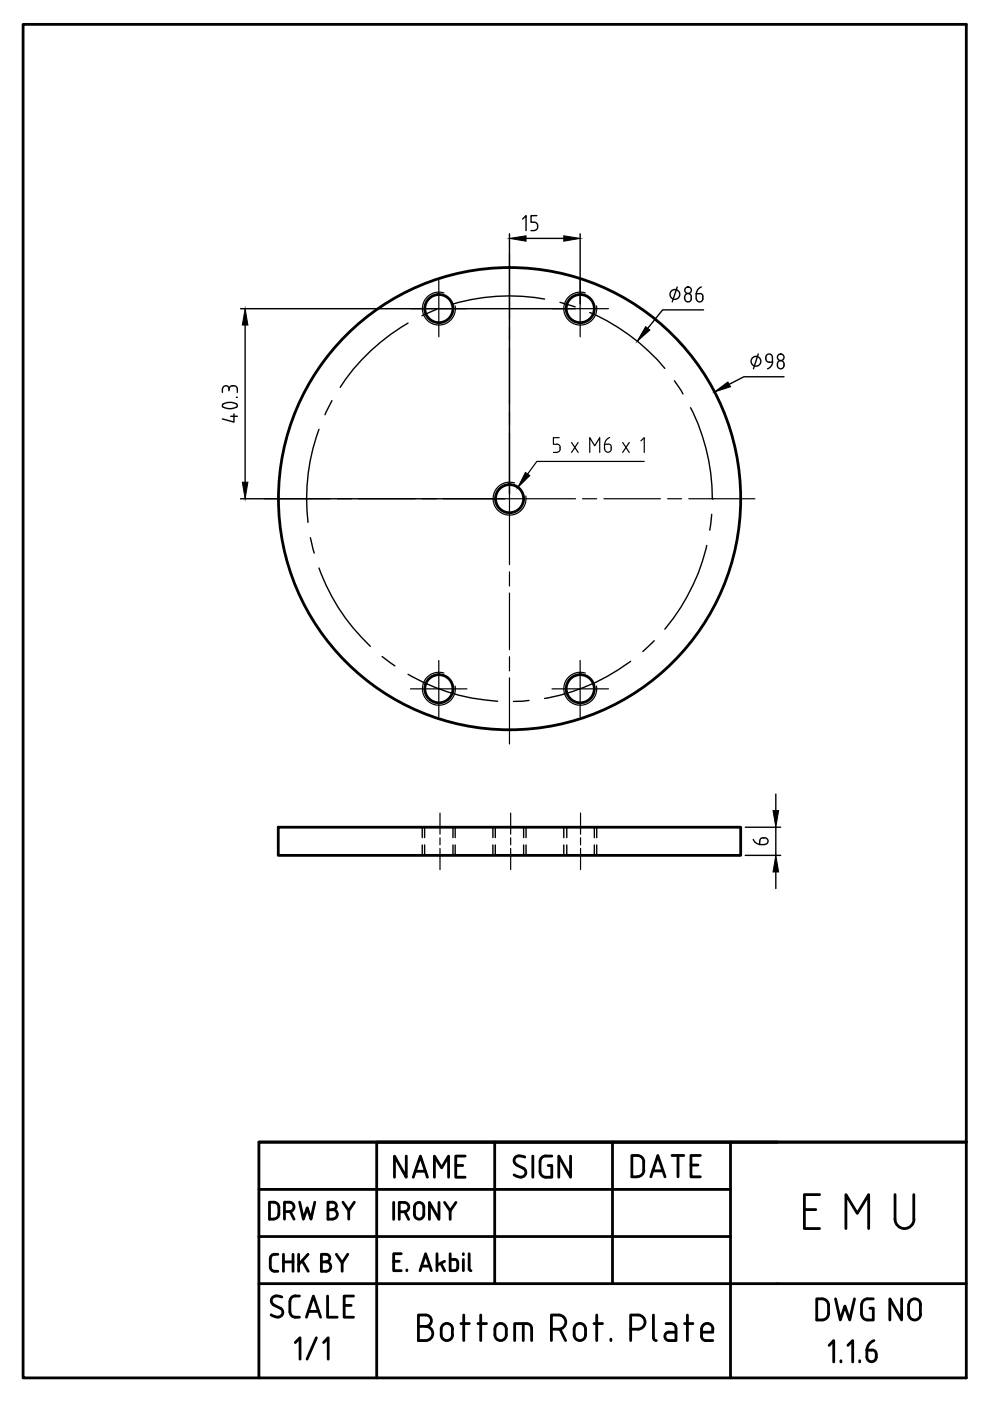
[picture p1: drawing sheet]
<svg xmlns="http://www.w3.org/2000/svg" width="210mm" height="297mm" viewBox="0 0 210 297" stroke-linecap="round" stroke-linejoin="round" font-family="sans-serif">
<!-- layer: 0 -->
<g fill="none" stroke="#000" stroke-width=".59">
<path d="M4.9 5.2h200v286.9h-200zM59 175.4h98v6h-98zM54.9 242.1h150h-50v50M54.9 252.2h100M59.1 257.4a1.08 1.08 0 0 1-1.1 1M59.1 257.4v-1.4a1.08 1.08 0 0 0-1.1-1.1h-.9v3.6h.9M60.3 256.9h1a.99 .99 0 0 0 1-1 .99 .99 0 0 0-1-1h-1v3.6M61.5 256.9l.8 1.6M63.5 254.9l.8 3.6 .8-2.4 .8 2.4 .8-3.6M69.5 256.5h1M70.5 254.9h-1v3.6h1M70.5 254.9a.78 .78 0 0 1 .8 .8 .78 .78 0 0 1-.8 .8 .99 .99 0 0 1 1 1 .99 .99 0 0 1-1 .9"/>
<path d="M72.7 254.9l1.2 1.8 1.2-1.8M73.9 256.7v1.8M83.5 254.9v3.6M84.7 256.9h1M85.7 254.9h-1v3.6M85.7 254.9a.99 .99 0 0 1 1 1 .99 .99 0 0 1-1 1M85.8 256.9l.8 1.6M86.1 245.1v4.5l-2.5-4.5v4.5M87.6 249.6l1.5-4.5 1.5 4.5M87.9 255.9v1.6a.99 .99 0 0 0 1 1 .99 .99 0 0 0 1-1v-1.6M88 248.3h2.2M89.9 255.9a.99 .99 0 0 0-1-1 .99 .99 0 0 0-1 1"/>
<path d="M92.1 249.6v-4.5l1.5 2.5 1.5-2.5v4.5M93.1 254.9v3.6l-2.1-3.6v3.6M94.3 254.9l1.1 1.8 1.3-1.8M95.4 256.7v1.8M96.6 247.1h1.5M98.6 245.1h-2v4.5h2M104.9 242.1h-25v50M109 249.1l.7 .4 .8 .1M109.5 247l1.4 .7a.99 .99 0 0 1 .6 1.1 .99 .99 0 0 1-1 .8M110 245.1a.99 .99 0 0 0-1 .7 .99 .99 0 0 0 .5 1.1M110 245.1l1.3 .2M113 245.1v4.5"/>
<path d="M114.5 248.3a1.25 1.25 0 0 0 1.2 1.3M115.7 245.1h1.3M115.7 245.1a1.25 1.25 0 0 0-1.2 1.2v2.1M116.2 247.1h.8v2.5h-1.3M121 245.1v4.5l-2.5-4.5v4.5M129.9 242.1h-25v30.1M135.1 249.5a1.38 1.38 0 0 0 1.4-1.4v-1.7a1.3 1.3 0 0 0-1.4-1.4h-1.1v4.5h1.1M138 249.5l1.5-4.5 1.5 4.5M138.4 248.2h2.1M142.5 245h2.5M143.7 245v4.5M146.5 247h1.5"/>
<path d="M148.5 245h-2v4.5h2M154.9 242.1h-25v30.1M164.9 242.1h-110v50M170.5 256.5h2.5M173.8 253.3h-3.3v7.2h3.3M189.8 253.3v5.2M189.8 258.5a2.01 2.01 0 0 0 2 2 2.01 2.01 0 0 0 2-2M193.7 253.3v5.2M54.9 262.2h100M54.9 272.2h150M57.3 266.9v1.7a.91 .91 0 0 0 .9 .9h.7M57.5 278.8l.7 .3 .8 .2"/>
<path d="M58.5 274.7l1.3 .3M58.5 274.8a.99 .99 0 0 0-1 .8 .99 .99 0 0 0 .6 1.1l1.3 .7M58.9 265.9a1.24 1.24 0 0 0-1.5 .6l-.1 .3M59.4 277.3a.99 .99 0 0 1 .5 1.2 .99 .99 0 0 1-.9 .7M60.1 265.9v3.6M60.1 267.5h2M61.5 275.9v2.3M61.5 278.2a1.12 1.12 0 0 0 1.1 1.1h.9M62.1 265.9v3.6M62.6 274.8h.9M62.6 274.7a1.12 1.12 0 0 0-1.1 1.2M63.3 265.9v3.6"/>
<path d="M64.1 267.3l1.2 2.2M65 279.3l1.4-4.5 1.6 4.5M65.3 265.9l-2 2.2M65.4 278h2.1M69.1 267.5a.78 .78 0 0 0 .8-.8 .78 .78 0 0 0-.8-.8h-1v3.6h1a.99 .99 0 0 0 1-1 .99 .99 0 0 0-1-1h-1M69.5 274.8v4.5h2M71.3 265.9l1.2 1.9 1.2-1.9M72.5 267.8v1.7M73 276.8h1.5M75 274.8h-2v4.5h2M83.5 267.4h1.2M85.1 265.8h-1.6v3.6h1.6"/>
<path d="M86.3 269.2v.2M89.1 269.4l1.1-3.6 1.3 3.6M89.4 268.4h1.7M90.2 278.8h-1.5v5.4h1.5M90.3 278.8a1.21 1.21 0 0 1 1.2 1.2 1.21 1.21 0 0 1-1.2 1.2 1.5 1.5 0 0 1 1.5 1.5 1.5 1.5 0 0 1-1.5 1.5M92.7 265.8v3.6M93.5 267.8l.8 1.6M94.3 267.4l-1.6 .8M95.4 265.8v3.6h.9M95.4 267h.9M96.4 267a.7 .7 0 0 1 .7 .7M97.1 268.7a.7 .7 0 0 1-.7 .7"/>
<path d="M97.1 267.7v1M98.2 265.8v.2M98.2 267v2.4M98.3 278.8v5.4M99.5 265.8v3.2l.4 .4M101.9 278.8v5.4M118.4 278.8h-1.5v5.4M118.5 278.8a1.5 1.5 0 0 1 1.5 1.5 1.5 1.5 0 0 1-1.5 1.5M126.5 278.8v5.4M135.2 278.8h-1.5v5.4M135.3 278.8a1.5 1.5 0 0 1 1.5 1.5 1.5 1.5 0 0 1-1.5 1.5M138.5 278.8v4.8a.61 .61 0 0 0 .7 .6"/>
<path d="M145.7 278.8v5.4M175.7 276.8a1.38 1.38 0 0 0-1.4-1.4h-1.1v4.5a2.08 2.08 0 0 0 2.2-.6l.3-.8v-1.7M177.2 275.4l1 4.5 .9-3 1.1 3 1-4.5M179.4 260.5v-7.2l2.4 4 2.4-4v7.2M182.7 276.6v2M184.4 277.4h.8v2.5h-1.3a1.25 1.25 0 0 1-1.2-1.3M185.2 275.4h-1.3a1.25 1.25 0 0 0-1.2 1.2M191.2 275.4v4.5l-2.5-4.5v4.5M192.6 276.6v2M192.7 276.6a1.25 1.25 0 0 1 1.2-1.2 1.25 1.25 0 0 1 1.3 1.2l-.1 2M192.7 278.6a1.25 1.25 0 0 0 1.2 1.3 1.25 1.25 0 0 0 1.3-1.3M62.6 284.6l1-1v4.6"/>
<path d="M67.1 283.6l-2 4.6M68.6 284.6l1-1v4.6M88.7 281.2h1.5M93.5 283a1.21 1.21 0 0 0 1.2 1.2 1.21 1.21 0 0 0 1.3-1.2M93.5 281.8v1.2M95.9 281.8v1.2M96 281.8a1.21 1.21 0 0 0-1.3-1.2 1.21 1.21 0 0 0-1.2 1.2M97.7 280.6h1.8M101.3 280.6h1.9M104.9 283a1.21 1.21 0 0 0 1.2 1.2 1.21 1.21 0 0 0 1.2-1.2M104.9 281.8v1.2M107.3 281.8a1.21 1.21 0 0 0-1.2-1.2 1.21 1.21 0 0 0-1.2 1.2"/>
<path d="M107.3 281.8v1.2M109.1 284.2v-3.6h2.6a1.04 1.04 0 0 1 1 1.1v2.5M110.9 280.6v3.6M116.9 281.8h1.5M118.7 281.8l1.2 2.4M121.7 281.8v1.2M121.7 283a1.21 1.21 0 0 0 1.2 1.2 1.21 1.21 0 0 0 1.2-1.2M124.1 281.8v1.2M124.1 281.8a1.21 1.21 0 0 0-1.2-1.2 1.21 1.21 0 0 0-1.2 1.2M125.9 280.6h1.8M129.5 283.9v.3M133.7 281.8h1.5"/>
<path d="M141.2 280.6h1.1a1.04 1.04 0 0 1 1 1.1v2.5h-1.5a.91 .91 0 0 1-.8-.9 .91 .91 0 0 1 .9-.9M141.8 282.4h1.5M145.1 280.6h1.8M148.7 281.8v1.5a.91 .91 0 0 0 1 .9h1.4M151.1 281.8v.6h-2.4M151.2 281.8a1.21 1.21 0 0 0-1.2-1.2 1.21 1.21 0 0 0-1.3 1.2M175.8 285.2l1-1v4.6M178.3 288.5v.3M179.8 285.2l1-1v4.6M182.3 288.5v.3M184.8 286.3h-1v1.4a1.04 1.04 0 0 0 1.3 1 1.04 1.04 0 0 0 .7-1.5M184.8 286.2l.7 .3 .3 .7"/>
<path d="M185.3 284.2a2.26 2.26 0 0 0-1.5 2"/>
<circle cx="93.1" cy="65.4" r="2.98"/>
<circle cx="123" cy="65.4" r="2.98"/>
<circle cx="108" cy="105.7" r="2.98"/>
<circle cx="108" cy="105.7" r="49"/>
<circle cx="93.1" cy="146" r="2.98"/>
<circle cx="123" cy="146" r="2.98"/>
</g>
<!-- layer: Annotations -->
<g fill="none" stroke="#000" stroke-width=".3">
<path d="M108 49.6v55.1M110.8 46.4l.7-.7v3.2M111.5 50.5h8M113.8 45.7h-1.2v1.4h.7a.78 .78 0 0 1 .7 1.1M114 48.2a.7 .7 0 0 1-.7 .7h-.7M123 49.6v14.8M51 65.4h71M52 68.9v33.3M143.6 60.9l-1.1 3.1M145.1 62.9v.4M145.2 63.3a.7 .7 0 0 0 .7 .7 .7 .7 0 0 0 .7-.7M146.5 62.9v.4"/>
<path d="M146.6 62.9a.7 .7 0 0 0-.7-.7 .7 .7 0 0 0-.7 .7M147.6 63.3a.7 .7 0 0 0 .7 .7 .7 .7 0 0 0 .7-.7M148.3 62.3h-.7v1M148.3 62.2l.6 .2 .1 .5M148.7 60.8a1.59 1.59 0 0 0-1.1 1.4M149 62.9v.4M149.2 65.7h-8.7l-3.2 3.9M160.8 75.1l-1 3.1M162.4 75.8a.79 .79 0 0 0 .7 1M163.1 76.8h.7M163.8 75.8a.7 .7 0 0 0-.7-.7 .7 .7 0 0 0-.7 .7M163.8 75.8v.9"/>
<path d="M163.8 76.7a1.59 1.59 0 0 1-1.1 1.5M165 76.7a.83 .83 0 0 1 1.3 .4 .83 .83 0 0 1-.8 1.1 .89 .89 0 0 1-.7-.6 .89 .89 0 0 1 .2-.9zM166.2 79.9h-8.5l-3.1 1.6M47.1 82.5v.7M47.3 86.4a.44 .44 0 0 1 0-.8l1-.3h.9a.96 .96 0 0 1 1.1 .7l-.2 .4M47.3 86.3l1.4 .4 1.4-.4M48.5 82.5v.3M48.9 88.3h1.4M49.3 81.8a.81 .81 0 0 1 1 .7M49.3 81.8a.7 .7 0 0 0-.7 .7 .7 .7 0 0 0-.7-.7 .7 .7 0 0 0-.7 .7M49.6 87.8v1.7l-2.5-.7M50.1 84.2h.2"/>
<path d="M50.3 82.5v.7M51 105.7h56M158 175.4h7.5M159.7 178a1.59 1.59 0 0 0 1.4 1M161.8 177.7h.3M161.8 177.6l-.5 .2-.2 .5M162.1 177.6a.7 .7 0 0 1 .7 .7 .7 .7 0 0 1-.7 .7l-1 .1v-.7M164.5 168.4v3.5M164.5 175.4v6M158 181.4h7.5M164.5 184.9v3.5"/>
<circle cx="143.1" cy="62.4" r="1.04"/>
<circle cx="145.9" cy="61.5" r=".7"/>
<circle cx="160.3" cy="76.6" r="1.04"/>
<circle cx="165.5" cy="75.8" r=".7"/>
</g>
<path d="M108 50.5l3.5-.5v1.1zM119.5 50l3.5 .5-3.5 .6zM52 65.4l.6 3.5h-1.2zM136.9 69.3l.9 .7-2.7 2.3zM151.5 83.1l2.8-2.1 .6 1zM51.4 102.2h1.2l-.6 3.5zM163.9 171.9h1.2l-.6 3.5zM164.5 181.4l.6 3.5h-1.2z" fill="#000" stroke="#000" stroke-width=".21"/>
<!-- layer: AM_7 -->
<g fill="none" stroke="#000" stroke-width=".25">
<path d="M93 59.4v6h6M108 53.7v14M123 59.4v6h6M87 65.4h6v6M108 69.2v3M108 73.7v12M117 65.4h6v6M108 87.2v3M108 91.7v28M56 105.7h14M71.5 105.7h3M76 105.7h12"/>
<path d="M89.5 105.7h3M94 105.7h28M123.5 105.7h3M128 105.7h12M141.5 105.7h3M146 105.7h14M108 121.2v3M108 125.7v12.1M108 139.2v3M87 146.1h6v5.9M93 140v6.1h6M108 143.7v14"/>
<path d="M117 146.1h6v5.9M123 140v6.1h6M93.3 172.4v4.5M93.3 177.6v1.5M93.3 179.9v4.5M108.3 172.4v4.5M108.3 177.6v1.5M108.3 179.9v4.5M123.1 172.4v4.5M123.1 177.6v1.5M123.1 179.9v4.5"/>
</g>
<!-- layer: 0 -->
<path d="M94.1 62.1a3.5 3.5 0 0 0-4.5 2.8 3.5 3.5 0 0 0 3.5 4 3.5 3.5 0 0 0 3.4-4.1M124.1 62.1a3.5 3.5 0 0 0-4.5 2.8 3.5 3.5 0 0 0 3.5 4 3.5 3.5 0 0 0 3.4-4.1M109.1 102.4a3.5 3.5 0 0 0-4.5 2.8 3.5 3.5 0 0 0 3.5 4 3.5 3.5 0 0 0 3.4-4.1M94.1 142.7a3.5 3.5 0 0 0-4.5 2.8 3.5 3.5 0 0 0 3.5 4 3.5 3.5 0 0 0 3.4-4M124.1 142.7a3.5 3.5 0 0 0-4.5 2.8 3.5 3.5 0 0 0 3.5 4 3.5 3.5 0 0 0 3.4-4" fill="none" stroke="#000" stroke-width=".25"/>
<!-- layer: AM_5 -->
<g fill="none" stroke="#000" stroke-width=".25">
<path d="M117.3 95.9h.8M118.1 94.1a.7 .7 0 0 1 .7 .7M118.6 92.8h-1.3v1.4h.8M118.7 94.9v.3M118.8 95.2a.7 .7 0 0 1-.7 .7M121.2 93.8l1.4 2.1M122.6 93.8l-1.4 2.1M125 95.9v-3.1l1.1 1.7 1.1-1.7v3.1M128.2 95.2a.7 .7 0 0 0 .7 .7 .7 .7 0 0 0 .7-.7M128.9 94.2h-.7v1M128.9 94.2l.5 .1 .2 .5M129.3 92.8a1.59 1.59 0 0 0-1.1 1.4"/>
<path d="M129.6 94.9v.3M132 93.8l1.4 2.1M133.4 93.8l-1.4 2.1M135.9 93.5l.7-.7v3.1M136.6 97.8h-22.8l-1.9 2.7"/>
</g>
<path d="M111.4 100.2l.9 .6-2.5 2.5z" fill="#000" stroke="#000" stroke-width=".21"/>
<!-- layer: Center Lines -->
<g fill="none" stroke="#000" stroke-width=".3">
<path d="M86.5 68.5a42.5 42.5 0 0 0-14.4 13.6M92.5 65.6l-3 1.3M115.5 63.4a42.2 42.2 0 0 0-19.8 1.2M118.7 64.1l3.2 1M125 66.3a42.9 42.9 0 0 1 16 11.8M67.6 91a42.4 42.4 0 0 0-2.3 19.7M70.4 85l-1.5 2.9M143 80.7l1.8 2.8M146.4 86.4a42.3 42.3 0 0 1 4.6 19.3M65.8 114l.8 3.3M149.8 115.7a43 43 0 0 1-8.8 17.7M150.9 109.1l-.4 3.3"/>
<path d="M151 105.7h.1M67.6 120.4a42.3 42.3 0 0 0 10.9 16.6M81 139.2l2.7 2M138.7 135.8l-2.4 2.3M86.5 143a42.5 42.5 0 0 0 19 5.7M112.2 148.5l-3.3 .2M133.7 140.2a42.2 42.2 0 0 1-18.2 7.9"/>
</g>
<!-- layer: Hidden Line -->
<g fill="none" stroke="#000" stroke-width=".3">
<path d="M89.5 175.4v2.2M89.5 179.2v2.2M90 175.4v2.2M90 179.2v2.2M96 175.4v2.2M96 179.2v2.2M96.5 175.4v2.2M96.5 179.2v2.2M104.5 175.4v2.2M104.5 179.2v2.2M105 175.4v2.2M105 179.2v2.2"/>
<path d="M111 175.4v2.2M111 179.2v2.2M111.5 175.4v2.2M111.5 179.2v2.2M119.5 175.4v2.2M119.5 179.2v2.2M120.2 175.4v2.2M120.2 179.2v2.2M126 175.4v2.2M126 179.2v2.2M126.5 175.4v2.2M126.5 179.2v2.2"/>
</g>
</svg>
